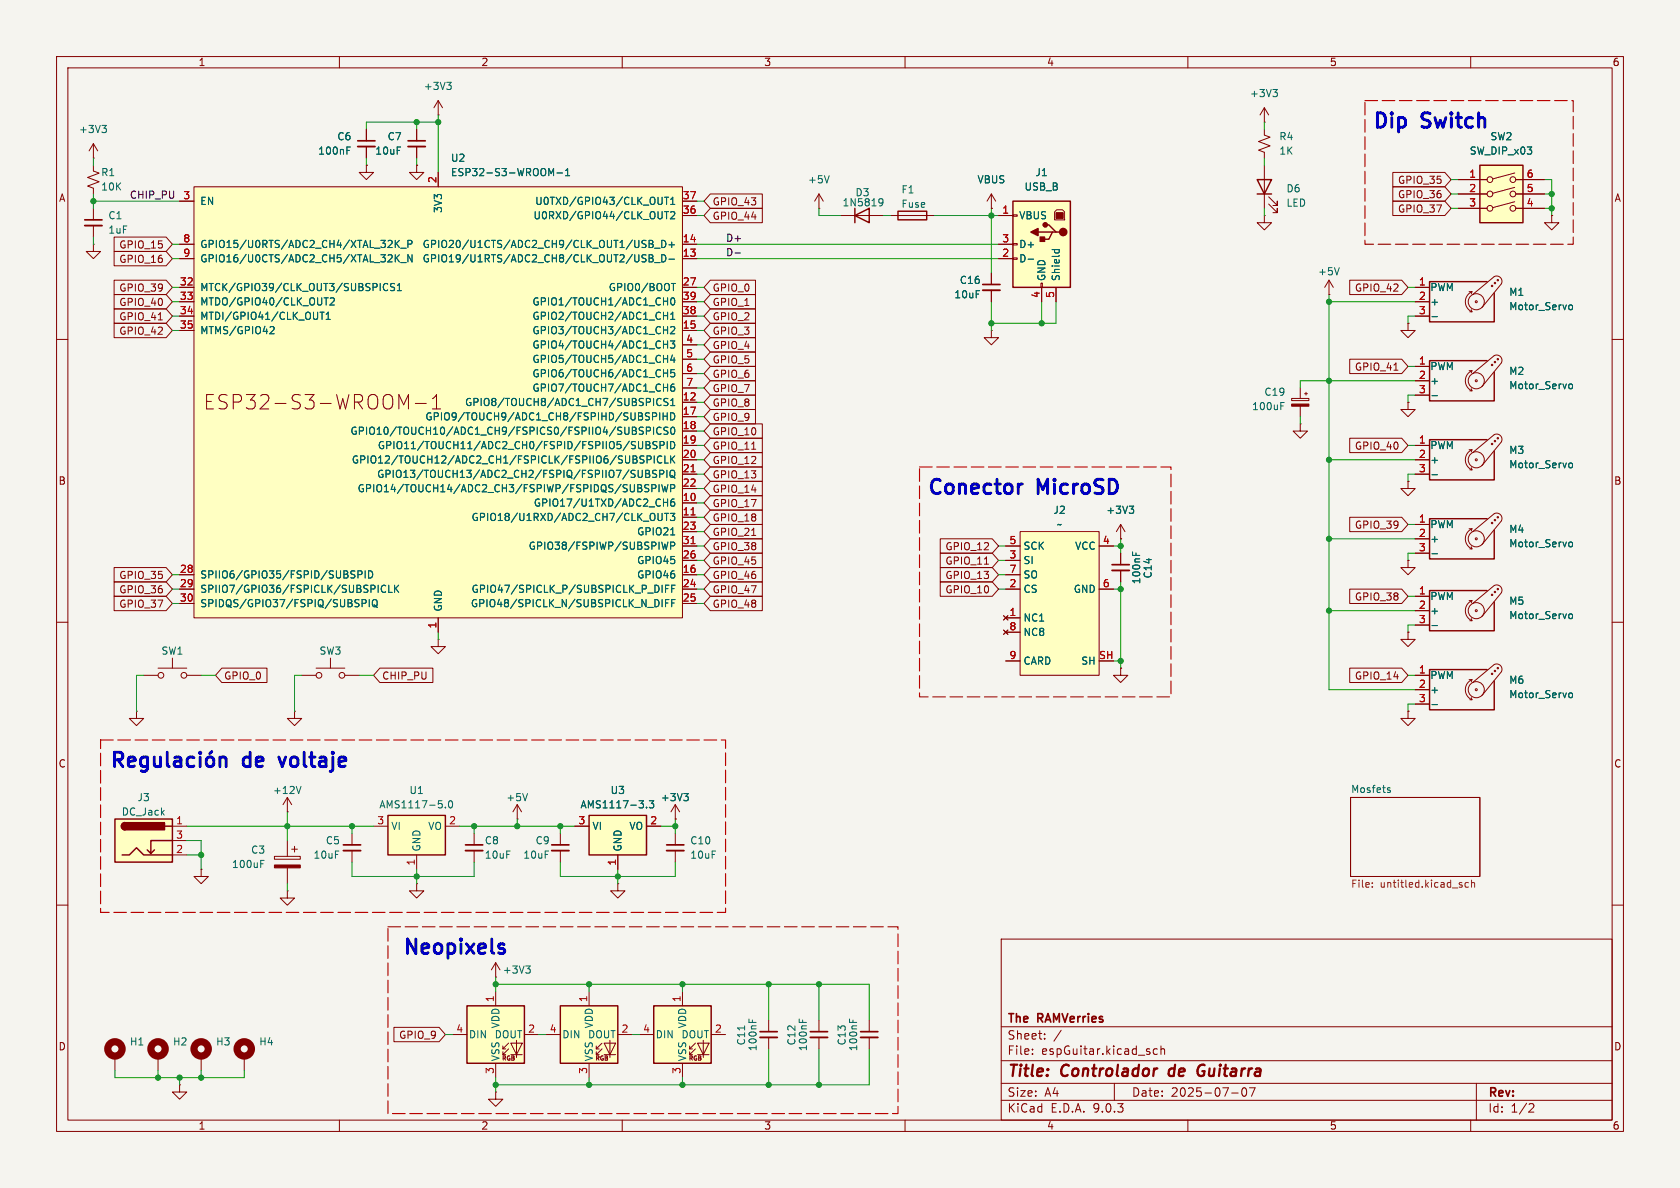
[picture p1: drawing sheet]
<svg xmlns="http://www.w3.org/2000/svg" width="297mm" height="210mm" viewBox="0 0 297 210" stroke-linecap="round" stroke-linejoin="round" font-family="sans-serif">
<defs><g id="words">
<g font-size="3.5" fill="#0000c2">
<text x="242.6" y="23.4">Dip</text>
<text x="251.6" y="23.4">Switch</text>
<text x="163.8" y="88.1">Conector</text>
<text x="183.6" y="88.1">MicroSD</text>
<text x="43" y="136.4">de</text>
<text x="50.4" y="136.4">voltaje</text>
<text x="71.1" y="169.4">Neopixels</text>
</g>
<text font-size="3.5" fill="#840000" x="35.9" y="72.6">ESP32-S3-WROOM-1</text>
<g font-size="2.8" fill="#840000">
<text x="178" y="190.9">Title:</text>
<text x="187.7" y="190.9">Controlador</text>
<text x="207.5" y="190.9">de</text>
<text x="213.4" y="190.9">Guitarra</text>
</g>
<g font-size="2.1" fill="#840000">
<text x="178" y="184">Sheet:</text>
<text x="178" y="181.2">The</text>
<text x="183.5" y="181.2">RAMVerries</text>
<text x="178" y="186.7">File:</text>
<text x="184.1" y="186.7">espGuitar.kicad_sch</text>
<text x="178" y="196.9">KiCad</text>
<text x="178" y="194.1">Size:</text>
<text x="184.7" y="194.1">A4</text>
<text x="185.7" y="196.9">E.D.A.</text>
<text x="193.3" y="196.9">9.0.3</text>
<text x="200" y="194.1">Date:</text>
<text x="207" y="194.1">2025-07-07</text>
<text x="263" y="194.3">Rev:</text>
<text x="263" y="196.9">Id:</text>
<text x="267.1" y="196.9">1/2</text>
</g>
<g font-size="1.8" fill="#840000">
<text x="35" y="11.9">1</text>
<text x="85" y="11.9">2</text>
<text x="135" y="11.9">3</text>
<text x="185" y="11.9">4</text>
<text x="235" y="11.9">5</text>
<text x="285" y="11.9">6</text>
<text x="10.3" y="35.9">A</text>
<text x="247" y="32.7">GPIO_35</text>
<text x="247" y="35.2">GPIO_36</text>
<text x="285.3" y="35.9">A</text>
<text x="125.9" y="36.5">GPIO_43</text>
<text x="125.9" y="39.1">GPIO_44</text>
<text x="247" y="37.8">GPIO_37</text>
<text x="21" y="46.7">GPIO_16</text>
<text x="21" y="44.1">GPIO_15</text>
<text x="21" y="51.8">GPIO_39</text>
<text x="125.9" y="51.8">GPIO_0</text>
<text x="239.4" y="51.8">GPIO_42</text>
<text x="21" y="56.8">GPIO_41</text>
<text x="21" y="54.3">GPIO_40</text>
<text x="21" y="59.4">GPIO_42</text>
<text x="125.9" y="59.4">GPIO_3</text>
<text x="125.9" y="54.3">GPIO_1</text>
<text x="125.9" y="56.8">GPIO_2</text>
<text x="125.9" y="61.9">GPIO_4</text>
<text x="125.9" y="64.5">GPIO_5</text>
<text x="239.4" y="65.7">GPIO_41</text>
<text x="125.9" y="69.5">GPIO_7</text>
<text x="125.9" y="67">GPIO_6</text>
<text x="125.9" y="77.2">GPIO_10</text>
<text x="125.9" y="74.6">GPIO_9</text>
<text x="125.9" y="72.1">GPIO_8</text>
<text x="125.9" y="82.2">GPIO_12</text>
<text x="125.9" y="79.7">GPIO_11</text>
<text x="239.4" y="79.7">GPIO_40</text>
<text x="10.3" y="85.9">B</text>
<text x="125.9" y="89.9">GPIO_17</text>
<text x="125.9" y="84.8">GPIO_13</text>
<text x="125.9" y="87.3">GPIO_14</text>
<text x="285.3" y="85.9">B</text>
<text x="125.9" y="92.4">GPIO_18</text>
<text x="125.9" y="94.9">GPIO_21</text>
<text x="239.4" y="93.7">GPIO_39</text>
<text x="125.9" y="100">GPIO_45</text>
<text x="125.9" y="97.5">GPIO_38</text>
<text x="167" y="100">GPIO_11</text>
<text x="167" y="97.5">GPIO_12</text>
<text x="21" y="107.6">GPIO_37</text>
<text x="21" y="102.6">GPIO_35</text>
<text x="21" y="105.1">GPIO_36</text>
<text x="125.9" y="105.1">GPIO_47</text>
<text x="125.9" y="102.6">GPIO_46</text>
<text x="125.9" y="107.6">GPIO_48</text>
<text x="167" y="105.1">GPIO_10</text>
<text x="167" y="102.6">GPIO_13</text>
<text x="239.4" y="106.4">GPIO_38</text>
<text x="39.5" y="120.3">GPIO_0</text>
<text x="67.5" y="120.3">CHIP_PU</text>
<text x="239.4" y="120.3">GPIO_14</text>
<text x="10.3" y="135.9">C</text>
<text x="285.3" y="135.9">C</text>
<text x="10.3" y="185.9">D</text>
<text x="70.5" y="183.8">GPIO_9</text>
<text x="285.3" y="185.9">D</text>
<text x="35" y="199.9">1</text>
<text x="85" y="199.9">2</text>
<text x="135" y="199.9">3</text>
<text x="185" y="199.9">4</text>
<text x="235" y="199.9">5</text>
<text x="285" y="199.9">6</text>
</g>
<g font-size="1.8" fill="#006464">
<text x="74.8" y="16.1">+3V3</text>
<text x="220.9" y="17.4">+3V3</text>
<text x="13.9" y="23.7">+3V3</text>
<text x="56.2" y="27.5">100nF</text>
<text x="59.5" y="25">C6</text>
<text x="66.3" y="27.5">10uF</text>
<text x="68.4" y="25">C7</text>
<text x="79.6" y="28.8">U2</text>
<text x="226.1" y="25">R4</text>
<text x="226.1" y="27.5">1K</text>
<text x="259.7" y="27.5">SW_DIP_x03</text>
<text x="263.4" y="25">SW2</text>
<text x="17.8" y="31.3">R1</text>
<text x="17.8" y="33.9">10K</text>
<text x="79.6" y="31.3">ESP32-S3-WROOM-1</text>
<text x="142.7" y="32.6">+5V</text>
<text x="151.1" y="34.9">D3</text>
<text x="159.3" y="34.4">F1</text>
<text x="172.7" y="32.6">VBUS</text>
<text x="181" y="33.9">USB_B</text>
<text x="183" y="31.3">J1</text>
<text x="227.3" y="34.2">D6</text>
<text x="19.1" y="39">C1</text>
<text x="19.1" y="41.5">1uF</text>
<text x="35.3" y="36.4">EN</text>
<text x="78.3" y="37.7" transform="rotate(-90 78.3 37.7)">3V3</text>
<text x="94.2" y="39">U0RXD/GPIO44/CLK_OUT2</text>
<text x="94.5" y="36.4">U0TXD/GPIO43/CLK_OUT1</text>
<text x="148.9" y="36.7">1N5819</text>
<text x="159.3" y="36.9">Fuse</text>
<text x="180.1" y="39">VBUS</text>
<text x="227.3" y="36.7">LED</text>
<text x="35.3" y="44">GPIO15/U0RTS/ADC2_CH4/XTAL_32K_P</text>
<text x="35.3" y="46.6">GPIO16/U0CTS/ADC2_CH5/XTAL_32K_N</text>
<text x="74.6" y="44">GPIO20/U1CTS/ADC2_CH9/CLK_OUT1/USB_D+</text>
<text x="74.6" y="46.6">GPIO19/U1RTS/ADC2_CH8/CLK_OUT2/USB_D-</text>
<text x="180.1" y="44">D+</text>
<text x="180.1" y="46.6">D-</text>
<text x="35.3" y="51.7">MTCK/GPIO39/CLK_OUT3/SUBSPICS1</text>
<text x="107.5" y="51.7">GPIO0/BOOT</text>
<text x="168.6" y="52.9">10uF</text>
<text x="169.6" y="50.4">C16</text>
<text x="185" y="49.8" transform="rotate(-90 185 49.8)">GND</text>
<text x="187.6" y="49.8" transform="rotate(-90 187.6 49.8)">Shield</text>
<text x="232.9" y="48.9">+5V</text>
<text x="252.8" y="51.7">PWM</text>
<text x="266.7" y="52.5">M1</text>
<text x="35.3" y="54.2">MTDO/GPIO40/CLK_OUT2</text>
<text x="35.3" y="56.7">MTDI/GPIO41/CLK_OUT1</text>
<text x="35.3" y="59.3">MTMS/GPIO42</text>
<text x="94" y="54.2">GPIO1/TOUCH1/ADC1_CH0</text>
<text x="94" y="56.7">GPIO2/TOUCH2/ADC1_CH1</text>
<text x="94" y="59.3">GPIO3/TOUCH3/ADC1_CH2</text>
<text x="252.8" y="54.2">+</text>
<text x="266.7" y="55">Motor_Servo</text>
<text x="94" y="61.8">GPIO4/TOUCH4/ADC1_CH3</text>
<text x="94" y="64.4">GPIO5/TOUCH5/ADC1_CH4</text>
<text x="252.8" y="65.6">PWM</text>
<text x="82.1" y="72">GPIO8/TOUCH8/ADC1_CH7/SUBSPICS1</text>
<text x="94" y="66.9">GPIO6/TOUCH6/ADC1_CH5</text>
<text x="94" y="69.4">GPIO7/TOUCH7/ADC1_CH6</text>
<text x="223.4" y="70.2">C19</text>
<text x="252.8" y="68.2">+</text>
<text x="266.7" y="66.5">M2</text>
<text x="266.7" y="69">Motor_Servo</text>
<text x="61.9" y="77.1">GPIO10/TOUCH10/ADC1_CH9/FSPICS0/FSPIIO4/SUBSPICS0</text>
<text x="75.1" y="74.5">GPIO9/TOUCH9/ADC1_CH8/FSPIHD/SUBSPIHD</text>
<text x="221.3" y="72.7">100uF</text>
<text x="62.1" y="82.1">GPIO12/TOUCH12/ADC2_CH1/FSPICLK/FSPIIO6/SUBSPICLK</text>
<text x="66.7" y="79.6">GPIO11/TOUCH11/ADC2_CH0/FSPID/FSPIIO5/SUBSPID</text>
<text x="252.8" y="79.6">PWM</text>
<text x="252.8" y="82.1">+</text>
<text x="266.7" y="80.4">M3</text>
<text x="266.7" y="83">Motor_Servo</text>
<text x="63.1" y="87.2">GPIO14/TOUCH14/ADC2_CH3/FSPIWP/FSPIDQS/SUBSPIWP</text>
<text x="66.6" y="84.7">GPIO13/TOUCH13/ADC2_CH2/FSPIQ/FSPIIO7/SUBSPIQ</text>
<text x="94.3" y="89.8">GPIO17/U1TXD/ADC2_CH6</text>
<text x="83.3" y="92.3">GPIO18/U1RXD/ADC2_CH7/CLK_OUT3</text>
<text x="112.5" y="94.8">GPIO21</text>
<text x="186.1" y="91">J2</text>
<text x="186.8" y="93.6">~</text>
<text x="195.5" y="91">+3V3</text>
<text x="252.8" y="93.6">PWM</text>
<text x="266.7" y="94.4">M4</text>
<text x="93.4" y="97.4">GPIO38/FSPIWP/SUBSPIWP</text>
<text x="112.5" y="99.9">GPIO45</text>
<text x="180.8" y="97.4">SCK</text>
<text x="180.8" y="99.9">SI</text>
<text x="190" y="97.4">VCC</text>
<text x="252.8" y="96.1">+</text>
<text x="266.7" y="97">Motor_Servo</text>
<text x="35.3" y="102.5">SPIIO6/GPIO35/FSPID/SUBSPID</text>
<text x="35.3" y="105">SPIIO7/GPIO36/FSPICLK/SUBSPICLK</text>
<text x="35.3" y="107.5">SPIDQS/GPIO37/FSPIQ/SUBSPIQ</text>
<text x="83.1" y="107.5">GPIO48/SPICLK_N/SUBSPICLK_N_DIFF</text>
<text x="83.3" y="105">GPIO47/SPICLK_P/SUBSPICLK_P_DIFF</text>
<text x="112.5" y="102.5">GPIO46</text>
<text x="180.8" y="102.5">SO</text>
<text x="180.8" y="105">CS</text>
<text x="189.7" y="105">GND</text>
<text x="201.8" y="103.4" transform="rotate(-90 201.8 103.4)">100nF</text>
<text x="203.8" y="102.4" transform="rotate(-90 203.8 102.4)">C14</text>
<text x="252.8" y="106.3">PWM</text>
<text x="266.7" y="107.1">M5</text>
<text x="78.3" y="108.2" transform="rotate(-90 78.3 108.2)">GND</text>
<text x="180.8" y="110.1">NC1</text>
<text x="180.8" y="112.6">NC8</text>
<text x="252.8" y="108.8">+</text>
<text x="266.7" y="109.7">Motor_Servo</text>
<text x="28.4" y="115.9">SW1</text>
<text x="56.4" y="115.9">SW3</text>
<text x="180.8" y="117.7">CARD</text>
<text x="191.1" y="117.7">SH</text>
<text x="252.8" y="120.2">PWM</text>
<text x="252.8" y="122.8">+</text>
<text x="266.7" y="121.1">M6</text>
<text x="266.7" y="123.6">Motor_Servo</text>
<text x="24.2" y="141.8">J3</text>
<text x="48.2" y="140.6">+12V</text>
<text x="67" y="143.1">AMS1117-5.0</text>
<text x="72.3" y="140.6">U1</text>
<text x="89.4" y="141.8">+5V</text>
<text x="102.5" y="143.1">AMS1117-3.3</text>
<text x="107.8" y="140.6">U3</text>
<text x="116.7" y="141.8">+3V3</text>
<text x="238.8" y="140.3">Mosfets</text>
<text x="21.4" y="144.4">DC_Jack</text>
<text x="57.5" y="149.5">C5</text>
<text x="69.1" y="146.9">VI</text>
<text x="75.6" y="146.9">VO</text>
<text x="85.6" y="149.5">C8</text>
<text x="94.6" y="149.5">C9</text>
<text x="104.6" y="146.9">VI</text>
<text x="111.2" y="146.9">VO</text>
<text x="121.9" y="149.5">C10</text>
<text x="40.9" y="153.6">100uF</text>
<text x="44.3" y="151.1">C3</text>
<text x="55.3" y="152">10uF</text>
<text x="74.5" y="150.6" transform="rotate(-90 74.5 150.6)">GND</text>
<text x="85.6" y="152">10uF</text>
<text x="92.4" y="152">10uF</text>
<text x="110.1" y="150.6" transform="rotate(-90 110.1 150.6)">GND</text>
<text x="121.9" y="152">10uF</text>
<text x="88.8" y="172.3">+3V3</text>
<text x="22.9" y="185">H1</text>
<text x="30.5" y="185">H2</text>
<text x="38.1" y="185">H3</text>
<text x="45.7" y="185">H4</text>
<text x="82.8" y="183.7">DIN</text>
<text x="87.4" y="183.7">DOUT</text>
<text x="88.5" y="181.9" transform="rotate(-90 88.5 181.9)">VDD</text>
<text x="99.3" y="183.7">DIN</text>
<text x="103.9" y="183.7">DOUT</text>
<text x="105" y="181.9" transform="rotate(-90 105 181.9)">VDD</text>
<text x="115.8" y="183.7">DIN</text>
<text x="120.4" y="183.7">DOUT</text>
<text x="121.5" y="181.9" transform="rotate(-90 121.5 181.9)">VDD</text>
<text x="131.9" y="184.9" transform="rotate(-90 131.9 184.9)">C11</text>
<text x="134" y="185.9" transform="rotate(-90 134 185.9)">100nF</text>
<text x="140.8" y="184.9" transform="rotate(-90 140.8 184.9)">C12</text>
<text x="142.8" y="185.9" transform="rotate(-90 142.8 185.9)">100nF</text>
<text x="149.7" y="184.9" transform="rotate(-90 149.7 184.9)">C13</text>
<text x="151.7" y="185.9" transform="rotate(-90 151.7 185.9)">100nF</text>
<text x="88.5" y="187.7" transform="rotate(-90 88.5 187.7)">VSS</text>
<text x="105" y="187.7" transform="rotate(-90 105 187.7)">VSS</text>
<text x="121.5" y="187.7" transform="rotate(-90 121.5 187.7)">VSS</text>
</g>
<g font-size="1.8" fill="#0f0f0f">
<text x="22.9" y="35.2">CHIP_PU</text>
<text x="128.3" y="45.4">D-</text>
<text x="128.3" y="42.8">D+</text>
</g>
<g font-size="1.8" fill="#a90000">
<text x="32.3" y="35.3">3</text>
<text x="77.2" y="32.5" transform="rotate(-90 77.2 32.5)">2</text>
<text x="120.6" y="35.3">37</text>
<text x="259.6" y="31.5">1</text>
<text x="259.6" y="34">2</text>
<text x="269.8" y="31.5">6</text>
<text x="269.8" y="34">5</text>
<text x="120.6" y="37.8">36</text>
<text x="177.1" y="37.8">1</text>
<text x="259.6" y="36.6">3</text>
<text x="269.8" y="36.6">4</text>
<text x="32.3" y="42.9">8</text>
<text x="32.3" y="45.5">9</text>
<text x="120.6" y="42.9">14</text>
<text x="120.6" y="45.5">13</text>
<text x="177.1" y="42.9">3</text>
<text x="177.1" y="45.5">2</text>
<text x="31.7" y="50.5">32</text>
<text x="31.7" y="53.1">33</text>
<text x="120.6" y="50.5">27</text>
<text x="120.6" y="53.1">39</text>
<text x="183.9" y="52.8" transform="rotate(-90 183.9 52.8)">4</text>
<text x="186.4" y="52.8" transform="rotate(-90 186.4 52.8)">5</text>
<text x="250.8" y="50.5">1</text>
<text x="250.8" y="53.1">2</text>
<text x="31.7" y="55.6">34</text>
<text x="31.7" y="58.2">35</text>
<text x="120.6" y="55.6">38</text>
<text x="120.6" y="58.2">15</text>
<text x="250.8" y="55.6">3</text>
<text x="121.2" y="60.7">4</text>
<text x="121.2" y="63.2">5</text>
<text x="121.2" y="65.8">6</text>
<text x="250.8" y="64.5">1</text>
<text x="120.6" y="70.9">12</text>
<text x="121.2" y="68.3">7</text>
<text x="250.8" y="67.1">2</text>
<text x="250.8" y="69.6">3</text>
<text x="120.6" y="73.4">17</text>
<text x="120.6" y="75.9">18</text>
<text x="120.6" y="78.5">19</text>
<text x="120.6" y="81">20</text>
<text x="120.6" y="83.6">21</text>
<text x="250.8" y="78.5">1</text>
<text x="250.8" y="81">2</text>
<text x="250.8" y="83.6">3</text>
<text x="120.6" y="86.1">22</text>
<text x="120.6" y="88.6">10</text>
<text x="120.6" y="91.2">11</text>
<text x="120.6" y="93.7">23</text>
<text x="250.8" y="92.5">1</text>
<text x="250.8" y="95">2</text>
<text x="31.7" y="101.3">28</text>
<text x="120.6" y="96.3">31</text>
<text x="120.6" y="98.8">26</text>
<text x="120.6" y="101.3">16</text>
<text x="178.4" y="96.3">5</text>
<text x="178.4" y="98.8">3</text>
<text x="178.4" y="101.3">7</text>
<text x="194.9" y="96.3">4</text>
<text x="250.8" y="97.5">3</text>
<text x="31.7" y="103.9">29</text>
<text x="31.7" y="106.4">30</text>
<text x="120.6" y="103.9">24</text>
<text x="120.6" y="106.4">25</text>
<text x="178.4" y="103.9">2</text>
<text x="194.9" y="103.9">6</text>
<text x="250.8" y="105.2">1</text>
<text x="250.8" y="107.7">2</text>
<text x="77.2" y="111.2" transform="rotate(-90 77.2 111.2)">1</text>
<text x="178.4" y="109">1</text>
<text x="178.4" y="111.5">8</text>
<text x="250.8" y="110.2">3</text>
<text x="178.4" y="116.6">9</text>
<text x="194.2" y="116.6">SH</text>
<text x="250.8" y="119.1">1</text>
<text x="250.8" y="121.7">2</text>
<text x="250.8" y="124.2">3</text>
<text x="31" y="145.8">1</text>
<text x="31" y="148.3">3</text>
<text x="66.6" y="145.8">3</text>
<text x="79.3" y="145.8">2</text>
<text x="102.2" y="145.8">3</text>
<text x="114.9" y="145.8">2</text>
<text x="31" y="150.9">2</text>
<text x="73.4" y="153.1" transform="rotate(-90 73.4 153.1)">1</text>
<text x="109" y="153.1" transform="rotate(-90 109 153.1)">1</text>
<text x="87.4" y="177.2" transform="rotate(-90 87.4 177.2)">1</text>
<text x="103.9" y="177.2" transform="rotate(-90 103.9 177.2)">1</text>
<text x="120.4" y="177.2" transform="rotate(-90 120.4 177.2)">1</text>
<text x="80.6" y="182.6">4</text>
<text x="93.3" y="182.6">2</text>
<text x="97.1" y="182.6">4</text>
<text x="109.8" y="182.6">2</text>
<text x="113.6" y="182.6">4</text>
<text x="126.3" y="182.6">2</text>
<text x="87.4" y="189.9" transform="rotate(-90 87.4 189.9)">3</text>
<text x="103.9" y="189.9" transform="rotate(-90 103.9 189.9)">3</text>
<text x="120.4" y="189.9" transform="rotate(-90 120.4 189.9)">3</text>
</g>
<g font-size="1.8" fill="#725600">
<text x="238.8" y="157.3">File:</text>
<text x="244" y="157.3">untitled.kicad_sch</text>
</g>
<g font-size="1.1" fill="#840000">
<text x="88.6" y="187.7">RGB</text>
<text x="105.1" y="187.7">RGB</text>
<text x="121.6" y="187.7">RGB</text>
</g>
</g></defs>
<path d="M0 0h297v210h-297z" fill="#f5f4ef" stroke="#f5f4ef" stroke-width=".18"/>
<g fill="none" stroke="#840000" stroke-width=".18">
<path d="M10 10h277v190h-277zM12 12h273v186h-273zM60 10v2M77.5 17.8l-.8 1.3M77.5 17.8l.7 1.3M77.5 17.8v2.5M110 10v2M160 10v2M210 10v2M260 10v2M73.7 29.2v1.3h1.2l-1.2 1.3-1.3-1.3h1.3M73.7 29.2h.1"/>
<path d="M77.5 20.3h.1M144.8 36.8h.1M144.8 34.3l-.8 1.3M144.8 34.3l.7 1.3M144.8 34.3v2.5M148.6 38.1h7.6M10 60h2M285 60h2M10 110h2M285 110h2M238.8 141h22.8v13.9h-22.8zM10 160h2"/>
<path d="M177 166h108v32h-108zM285 160h2M60 198v2M110 198v2M160 198v2M177 194.5h108M177 191.5h108M177 187.5h108M177 181.5h108M182.5 186.3v.1M182.5 185.5v.1M184.7 183.6v.1"/>
<path d="M184.7 182.8v.1M187.6 182.1l-1.3 2M197 191.5v3M204.6 185.5l-.4-.1-.3 .3v.4l.1 .2h.6M205.2 185.5l.3-.1 .3 .1 .1 .9M205.2 184.9v1.5M210 198v2M217.7 193.2h1.2M219.7 192.4l.2-.1a.81 .81 0 0 1 .6 .6 .81 .81 0 0 1-.3 .8l-.2 .1a.81 .81 0 0 1-.3-1.4zM220.9 192.3h1l-.7 1.5M260 198v2M261 191.5v6.5"/>
<path d="M270.5 195.1l.5 .1 .2 .3-1 1.1h1"/>
</g>
<path d="M206.8 189.1l-.2 .7 .3 .4M211.8 189.9a.68 .68 0 0 0 .9 .2M212.6 189.4h.3M212.8 188.2a.91 .91 0 0 0-1.1 .9" fill="none" stroke="#840000" stroke-width=".4"/>
<path d="M79 14.5h.8l-.5 .5M79.5 15l.3 .3v.3l-.3 .2M146.6 31.1l-.4 1.2M155.5 35.2l.3-.1 .2 .1a.84 .84 0 0 1-.3 1.2h-.2M156.1 35.7l-.3 .2-.3-.1M245.5 139.7h.3v.2l-.2 .2h-.2M245.5 139.2l.3 .1" fill="none" stroke="#006464" stroke-width=".18"/>
<path d="M242.6 156.7v.1M242.6 156.1v.1M259.6 156.1l-.4-.1-.2 .2 .1 .6h.5M260.1 156.1l.2-.1 .3 .1 .1 .7M260.1 155.6v1.2" fill="none" stroke="#725600" stroke-width=".18"/>
<path d="M151.1 38.1l2.6-1.3v2.6zM151.1 36.8v2.6" fill="none" stroke="#840000" stroke-width=".25"/>
<path d="M261.6 29.2h7.6v10.2h-7.6z" fill="#ffffc2"/>
<g fill="none" stroke="#840000" stroke-width=".18">
<path d="M157.5 38.1h7.6M257.8 31.8h5.1M257.8 34.3h5.1M257.8 36.8h5.1M267.8 30.6l-3.9 1M267.8 33.1l-3.9 1.1M267.8 35.7l-3.9 1M268 31.8h5M268 34.3h5M268 36.8h5M274.3 38.1v1.3h1.3l-1.3 1.2-1.3-1.2h1.3M274.3 38.1h.1"/>
<path d="M229.9 74.9v1.3h-1.3l1.3 1.3 1.2-1.3h-1.2M229.9 74.9h.1"/>
<circle cx="263.4" cy="34.3" r=".51"/>
<circle cx="263.4" cy="31.8" r=".51"/>
<circle cx="263.4" cy="36.8" r=".51"/>
<circle cx="267.5" cy="31.8" r=".51"/>
<circle cx="267.5" cy="34.3" r=".51"/>
<circle cx="267.5" cy="36.8" r=".51"/>
</g>
<path d="M158.7 37.3h5.1v1.6h-5.1zM261.6 29.2h7.6v10.2h-7.6z" fill="none" stroke="#840000" stroke-width=".25"/>
<path d="M34.3 33h86.3v76.2h-86.3z" fill="#ffffc2"/>
<g fill="none" stroke="#840000" stroke-width=".18">
<path d="M31.7 35.6h2.6M34.3 33h86.3v76.2h-86.3zM64.8 29.2v1.3h1.2l-1.2 1.3-1.3-1.3h1.3M64.8 29.2h.1M64.8 22.9v2M64.8 25.9v2M77.5 30.5v2.5M120.6 35.6h2.6M120.6 38.1h2.6M31.7 43.2h2.6M31.7 45.7h2.6M31.7 50.8h2.6"/>
<path d="M31.7 53.3h2.6M31.7 55.9h2.6M31.7 58.4h2.6M120.6 43.2h2.6M120.6 45.7h2.6M120.6 50.8h2.6M120.6 53.3h2.6M120.6 55.9h2.6M120.6 58.4h2.6M234.9 52.1h.1M234.9 49.5l-.7 1.3M234.9 49.5l.8 1.3"/>
<path d="M234.9 49.5v2.6M248.9 57.2v1.2h1.3l-1.3 1.3-1.3-1.3h1.3M248.9 57.2h.1M71.4 71.6l.8-1.9v2.6M73.4 71.3h2M76.4 72.3h1.5M76.4 70.5l.8-.8v2.6M120.6 61h2.6M120.6 63.5h2.6M120.6 66h2.6M120.6 68.6h2.6M120.6 71.1h2.6"/>
<path d="M120.6 73.7h2.6M120.6 76.2h2.6M120.6 78.7h2.6M228.3 70.4h3.1v.4h-3.1zM229.9 68.6v1.8M229.9 71.8v1.9M230.6 69.6h.5M230.9 69.3v.6M248.9 71.1v1.3h1.3l-1.3 1.3-1.3-1.3h1.3M248.9 71.1h.1M250.2 78.7h2.5M259.7 79.5h.5"/>
<path d="M260.2 79.5a1.94 1.94 0 0 0-1.1 1.8 1.94 1.94 0 0 0 1.1 1.8M260.2 79.5l-.1 .4M120.6 81.3h2.6M120.6 83.8h2.6M120.6 86.4h2.6M120.6 88.9h2.6M120.6 91.4h2.6M120.6 94h2.6M120.6 96.5h2.6M120.6 99.1h2.6M250.2 81.3h2.5M250.2 83.8h2.5"/>
<path d="M250.2 92.7h2.5M250.2 95.3h2.5M250.2 97.8h2.5M259.7 93.5h.5M259.8 97h.4M259.8 83.1h.4M260.1 96.6l.1 .4M260.1 82.7l.1 .4M260.2 93.5a1.94 1.94 0 0 0-1.1 1.8 1.94 1.94 0 0 0 1.1 1.7M260.2 93.5l-.1 .4M260.3 94l3.9-3.2a.94 .94 0 0 1 1.1 .2 .94 .94 0 0 1 .1 1.1l-3.4 4.2M260.3 80l3.9-3.2a.94 .94 0 0 1 1.1 .2 .94 .94 0 0 1 .1 1.1l-3.4 4.2"/>
<path d="M31.7 101.6h2.6M31.7 104.1h2.6M31.7 106.7h2.6M77.5 113v1.3h1.2l-1.2 1.3-1.3-1.3h1.3M77.5 113h.1M77.5 109.2v2.6M120.6 101.6h2.6M120.6 104.1h2.6M120.6 106.7h2.6M50.8 143.5h.1M50.8 141l-.8 1.2M50.8 141l.8 1.2"/>
<path d="M50.8 141v2.5M109.2 156.2v1.3h1.3l-1.3 1.3-1.3-1.3h1.3M109.2 156.2h.1M119.4 144.8h.1M119.4 142.2l-.8 1.3M119.4 142.2l.7 1.3M119.4 142.2v2.6"/>
<circle cx="263.8" cy="78.5" r=".13"/>
<circle cx="264.3" cy="78" r=".13"/>
<circle cx="264.8" cy="77.5" r=".13"/>
<circle cx="261" cy="95.2" r="1.42"/>
<circle cx="261" cy="81.3" r="1.42"/>
<circle cx="261" cy="81.3" r=".18"/>
<circle cx="261" cy="95.3" r=".18"/>
<circle cx="263.8" cy="92.5" r=".13"/>
<circle cx="264.3" cy="91.9" r=".13"/>
<circle cx="264.8" cy="91.4" r=".13"/>
</g>
<g fill="none" stroke="#006464" stroke-width=".18">
<path d="M61.3 26.6h.5M61.3 26h.6M97.4 30.7l.5-.9v1.3M98.5 30.6h.9M100 31.1h.7M100 30.2l.3-.4v1.3M117.5 34.9h.7M117.5 37.4h.7M117.8 34.9v1.2M117.8 37.4v1.3M118.6 36.1h.7M118.6 35.2l.3-.3v1.2"/>
<path d="M118.6 37.5l.4-.1 .3 .4-.8 .9h.8M47.9 57.7l.4 .1 .2 .3-.8 .9h.8M56.6 55.2h.7M56.9 55.2v1.3M57.3 52.6h.7M57.7 52.6v1.3M57.7 56.5h.7M57.7 55.6l.3-.4v1.3M58.4 52.8l.5-.2 .2 .4-.8 .9h.8M68.5 50.2a.6 .6 0 0 0-.8 .5 .6 .6 0 0 0 .6 .7l.2-.1M69.8 50.2l-.5-.1-.2 .1v.4l.5 .2 .2 .3-.3 .3-.5-.1M69.9 42.5v1.3"/>
<path d="M69.9 45v1.3M70.1 43l.5 .8M70.1 45.6l.5 .7M70.2 51.4h.8M70.2 50.5l.4-.4v1.3M70.6 42.5l-.7 .7M70.6 45l-.7 .8M70.8 43.9h1M70.8 46.4h1M72.1 43.2l.6-.1 .1-.2v-.3l-.7-.1v1.3M72.8 45v1.3l-.7-1.3v1.3M114 45l.2 .1"/>
<path d="M114.2 45.8v.4M114.8 42.5h.4l.2 .2-.2 .4 .2 .1 .1 .3-.3 .3h-.4zM114.8 45h.4l.2 .3-.2 .3 .2 .2 .1 .3-.3 .2h-.4zM114.8 43.1h.4M114.8 45.6h.4M115.7 43.9h1M115.7 46.4h1M117 42.5a.64 .64 0 0 1 .7 .6 .64 .64 0 0 1-.7 .7zM117 45a.64 .64 0 0 1 .7 .7 .64 .64 0 0 1-.7 .6zM117.3 53.3h.7M117.3 55.2v1.3M117.3 55.8h.7"/>
<path d="M117.3 58.3h.7M118 52.6v1.3M118 55.2v1.3M118 57.7v1.3M118.3 43.3h.9M118.3 45.8h.9M118.6 56.5h.7M118.6 57.9l.4-.2 .3 .4-.8 .9h.8M118.6 55.6l.3-.4v1.3M118.7 50.1h.7M118.7 52.8l.2-.2a.68 .68 0 0 1 .4 .7 .68 .68 0 0 1-.4 .6l-.2-.1-.1-.4zM118.7 42.8v1"/>
<path d="M119 50.1v1.3M236.8 47.3l-.5 1.3M113.6 78v1.1l-.1 .2h-.4M113.7 75.6l-.5-.1-.1 .1v.4l.5 .2 .1 .3-.2 .3-.5-.1M114.2 78h.4l.3 .3-.3 .4 .3 .1v.3l-.2 .2h-.5zM114.2 78.7h.4M114.3 76.2l.6-.1 .1-.2-.1-.3-.6-.1v1.3M115.4 73.6h.6l.1-.2-.1-.3-.6-.1v1.2M115.5 75.5v1.3M116.1 78.1l-.4-.1-.2 .2v.3l.5 .3 .1 .3-.2 .2h-.5M116.6 73v1.2M116.7 78.7h.6l.1-.2v-.3l-.7-.2v1.3"/>
<path d="M116.9 70.6a.6 .6 0 0 0-.9 .4 .6 .6 0 0 0 .6 .7l.3-.1M116.9 75.6a.6 .6 0 0 0-.9 .5 .6 .6 0 0 0 .6 .7l.3-.1M117.2 73v1.2M117.2 73.6h.8M117.3 60.9h.7M117.3 63.4h.7M117.3 66h.7M117.3 68.5h.7M118 73v1.2M118 78v1.3M118 60.3v1.2M118 62.8v1.3"/>
<path d="M118 65.3v1.3M118 67.9v1.3M118.1 70.5l-.5-.1-.2 .2v.3l.6 .3 .1 .3-.3 .2-.4-.1M118.1 75.6l-.5-.1-.2 .1v.4l.6 .2 .1 .3-.3 .3-.4-.1M118.5 60.3h.8l-.4 .5 .3 .1v.5l-.2 .1-.5-.1M118.6 73a.64 .64 0 0 1 .7 .6 .64 .64 0 0 1-.7 .6zM118.6 78a.64 .64 0 0 1 .7 .7 .64 .64 0 0 1-.7 .6zM118.6 70.8l.3-.4v1.3M118.6 71.7h.7M118.7 75.6l.2-.1a.68 .68 0 0 1 .4 .6 .68 .68 0 0 1-.4 .7l-.2-.1-.1-.4zM118.9 62.7l-.3 1h.8M119.2 67.9l-.4 .1a.86 .86 0 0 0 0 1.2l.4-.2 .1-.4-.3-.2h-.3l-.1 .2"/>
<path d="M119.2 63.2v.9M119.2 65.3h-.6v.7l.1-.2 .5 .1 .1 .2-.1 .4-.2 .1-.4-.1M226.4 71.8h.5M226.4 71.2h.6M113.1 81l.7 .5-.2 .4-.5-.1M113.5 83.1v1.1l-.2 .2M113.8 80.7l-.4-.1-.3 .2M114.2 83.1h.4l.2 .3-.2 .3 .2 .2 .1 .3-.3 .2h-.4zM114.2 83.7h.4M114.4 81.3l.6-.1 .1-.2v-.3l-.7-.1v1.3M114.7 85.7h-.5l-.2 .1v.4l.6 .2 .1 .3-.2 .2h-.5M115.2 86.3h.6l.2-.2-.1-.3-.7-.1v1.2"/>
<path d="M115.7 80.6v1.3M116.1 83.2l-.5-.1-.2 .2v.3l.6 .3 .1 .3-.3 .2-.4-.1M116.3 90.7v1.1l.3 .2h.3l.2-.2v-1.1M116.5 85.7v1.2M116.6 83.8l.6-.1 .2-.1-.1-.3-.7-.2v1.3M117 80.7a.6 .6 0 0 0-.8 .4 .6 .6 0 0 0 .6 .8l.2-.2M117 85.7l.3 1.2 .2-.9 .3 .9 .3-1.2M117.3 88.2v1.3M117.3 88.8h.7M117.5 90.7h.7M117.5 80.6v1.3h.6M117.8 90.7v1.3"/>
<path d="M117.9 83.1v1.3M118 88.2v1.3M118.1 95.8l-.3 1.3-.3-.9-.2 .9M118.5 83.3l.2-.2a.43 .43 0 0 1 .6 .5v.4a.42 .42 0 0 1-.4 .4 .42 .42 0 0 1-.5-.4zM118.5 90.7h.8l-.4 .5 .3 .2v.5l-.2 .1-.5-.1M118.6 86.3h.6l.1-.2-.1-.3-.6-.1v1.2M118.6 96.5l.6-.1 .1-.1-.1-.3-.6-.2v1.3M118.6 80.6v1.3M118.6 94.6h.7M118.7 84.1l.7 .4M118.7 81.1l.6 .8M119.2 88.2l-.4 .1a.86 .86 0 0 0 0 1.2l.4-.1 .1-.5-.3-.2-.3 .1-.1 .1"/>
<path d="M119.3 80.6l-.7 .7M253.2 97.9h.9M253.2 83.9h.9M277.3 82.1l.3-.3 .3 .1 .1 .2-.1 .5-.3 .1-.3-.2M277.3 96.1l.3-.3 .3 .1 .1 .2-.1 .5-.3 .1-.3-.3M62.3 101.5l.3 .1 .1 .3-.2 .3h-.3M62.3 100.9l.4 .1M63.3 101.6l.6-.1 .1-.2v-.3l-.7-.1v1.3M64 106.7l.6-.1 .1-.2v-.3l-.7-.1v1.3M64.6 100.9v1.3M65.2 100.9a.64 .64 0 0 1 .7 .6 .64 .64 0 0 1-.7 .7zM65.3 106v1.3"/>
<path d="M65.9 106.2l.2-.2a.43 .43 0 0 1 .6 .4v.4a.42 .42 0 0 1-.5 .5 .42 .42 0 0 1-.4-.5zM66.1 107l.6 .4M66.9 103.4v1.3M68.2 103.6a.6 .6 0 0 0-.9 .4 .6 .6 0 0 0 .6 .7l.3-.1M68.7 103.4v1.3h.6M69.8 103.4v1.3M69.9 104l.6 .7M70.5 103.4l-.7 .8M117.1 103.4v1.3M117.1 106v1.3M117.7 104.1h.4M117.7 106.6h.4"/>
<path d="M118.3 103.4h-.6v1.3M118.3 106h-.6v1.3M118.7 104.1h.5M118.7 106.6h.5M119.4 103.4h-.7v1.3M119.4 106h-.7v1.3M53.2 139l-.4 1.3M120.9 140.3h.8l-.4 .5M121.4 140.8l.3 .2v.3l-.3 .2"/>
</g>
<path d="M122.2 83.4h.7M122.2 91h.7M122.2 96.1h.7" fill="none" stroke="#a90000" stroke-width=".18"/>
<path d="M228.3 71.4h3.1v.4h-3.1z" fill="#840000" stroke="#840000" stroke-width=".18"/>
<path d="M262.9 77.7h-10.2v7.1h11.5v-5M262.9 91.7h-10.2v7.1h11.5v-5.1" fill="none" stroke="#840000" stroke-width=".25"/>
<path d="M63.2 24.9h3.1" fill="none" stroke="#840000" stroke-width=".3"/>
<path d="M63.2 25.9h3.1" fill="none" stroke="#840000" stroke-width=".33"/>
<path d="M104.1 144.1h10.2v7h-10.2z" fill="#ffffc2"/>
<path d="M222.2 31.8h2.6l-1.3 2.5zM222.2 34.3h2.6M262.9 49.8h-10.2v7.1h11.5v-5.1M262.9 63.8h-10.2v7.1h11.5v-5.1M262.9 118.4h-10.2v7.1h11.5v-5.1M104.1 144.1h10.2v7h-10.2z" fill="none" stroke="#840000" stroke-width=".25"/>
<g fill="none" stroke="#840000" stroke-width=".18">
<path d="M223.5 19.1v2.5M223.5 19.1l-.7 1.2M223.5 19.1l.8 1.2M73.7 22.9v2M73.7 25.9v2M223.5 38.1v1.3h1.3l-1.3 1.2-1.3-1.2h1.3M223.5 38.1h.1M223.5 22.9v1l1 .4-2 .7 2 .8-2 .7 1 .4v1M223.5 21.6h.1M223.5 29.2v7.6M224.3 36.1l1.5 1.5v-.8v.8h-.8M224.3 34.8l1.5 1.5v-.7v.7h-.8"/>
<path d="M250.2 50.8h2.5M250.2 53.3h2.5M250.2 55.9h2.5M259.7 51.6h.5M259.8 55.1h.4M260.1 54.7l.1 .4M260.2 51.6a1.94 1.94 0 0 0-1.1 1.7 1.94 1.94 0 0 0 1.1 1.8M260.2 51.6l-.1 .3M260.3 52.1l3.9-3.2a.94 .94 0 0 1 1.1 .2 .94 .94 0 0 1 .1 1.1l-3.4 4.2M250.2 64.8h2.5M250.2 67.3h2.5M250.2 69.9h2.5"/>
<path d="M259.7 65.5h.5M259.8 69.1h.4M260.1 68.7l.1 .4M260.2 65.5a1.94 1.94 0 0 0-1.1 1.8 1.94 1.94 0 0 0 1.1 1.8M260.2 65.5l-.1 .4M260.3 66l3.9-3.1a.94 .94 0 0 1 1.1 .1 .94 .94 0 0 1 .1 1.1l-3.4 4.2M198.1 95.3h.1M198.1 92.7l-.7 1.3M198.1 92.7l.8 1.3M198.1 92.7v2.6M198.1 97.8v2M248.9 85.1v1.3h1.3l-1.3 1.2-1.3-1.2h1.3"/>
<path d="M248.9 85.1h.1M198.1 100.8v2.1M248.9 111.8v1.2h1.3l-1.3 1.3-1.3-1.3h1.3M248.9 111.8h.1M250.2 119.4h2.5M250.2 121.9h2.5M250.2 124.5h2.5M259.7 120.1h.5M259.8 123.7h.4M260.1 123.3l.1 .4M260.2 120.1a1.94 1.94 0 0 0-1.1 1.8 1.94 1.94 0 0 0 1.1 1.8M260.2 120.1l-.1 .4"/>
<path d="M260.3 120.7l3.9-3.2a.94 .94 0 0 1 1.1 .1 .94 .94 0 0 1 .1 1.1l-3.4 4.2M35.6 153.7v1.2h1.2l-1.2 1.3-1.3-1.3h1.3M35.6 153.7h.1M48.5 151.4h4.6v.5h-4.6zM50.8 148.6v2.8M50.8 153.4v2.8M51.6 150.1h1M52.1 149.6v1M91.4 144.8h.1M91.4 142.2l-.7 1.3M91.4 142.2l.8 1.3M91.4 142.2v2.6"/>
<path d="M101.6 146.1h2.5M109.2 151.1v2.6M114.3 146.1h2.5M20.3 186.7v2.5M27.9 186.7v2.5M31.7 191.8v1.2h1.3l-1.3 1.3-1.2-1.3h1.2M31.7 191.8h.1M35.6 186.7v2.5M43.2 186.7v2.5M87.6 193v1.3h1.3l-1.3 1.3-1.2-1.3h1.2M87.6 193h.1"/>
<circle cx="261" cy="53.3" r="1.42"/>
<circle cx="261" cy="53.3" r=".18"/>
<circle cx="263.8" cy="50.5" r=".13"/>
<circle cx="264.3" cy="50" r=".13"/>
<circle cx="264.8" cy="49.5" r=".13"/>
<circle cx="261" cy="67.3" r="1.42"/>
<circle cx="261" cy="67.3" r=".18"/>
<circle cx="263.8" cy="64.5" r=".13"/>
<circle cx="264.3" cy="64" r=".13"/>
<circle cx="264.8" cy="63.5" r=".13"/>
<circle cx="263.8" cy="119.1" r=".13"/>
<circle cx="264.3" cy="118.6" r=".13"/>
<circle cx="264.8" cy="118.1" r=".13"/>
<circle cx="261" cy="121.9" r="1.42"/>
<circle cx="261" cy="121.9" r=".18"/>
</g>
<g fill="none" stroke="#006464" stroke-width=".18">
<path d="M225 15.8h.8l-.4 .5M225.6 16.3l.2 .2v.3l-.2 .3M253.2 56h.9M277.3 54.2l.3-.3 .3 .1 .1 .2-.1 .5-.3 .1-.3-.3M253.2 69.9h.9M277.3 68.1l.3-.2h.3l.1 .2-.1 .6h-.3l-.3-.2M199.6 89.5h.8l-.4 .5M200.2 90l.2 .2v.3l-.2 .2M200.2 97.6v.6M200.8 97.8v.4M253.2 124.6h.9M277.3 122.7l.3-.2h.3l.1 .2-.1 .6h-.3l-.3-.2"/>
<path d="M46.1 152.7h.4M46.1 152.1h.6M93.3 140.3l-.5 1.2M114.3 142.7v.1M114.8 141.5h.8l-.5 .5 .4 .2v.5l-.2 .1-.5-.1"/>
</g>
<g fill="none" stroke="#840000" stroke-width="1.3">
<circle cx="20.3" cy="185.4" r="1.27"/>
<circle cx="27.9" cy="185.4" r="1.27"/>
<circle cx="35.6" cy="185.4" r="1.27"/>
<circle cx="43.2" cy="185.4" r="1.27"/>
</g>
<path d="M48.5 152.9h4.6v.5h-4.6z" fill="#840000" stroke="#840000" stroke-width=".18"/>
<path d="M72.1 24.9h3.1M196.6 99.8h3" fill="none" stroke="#840000" stroke-width=".3"/>
<path d="M72.1 25.9h3.1M196.6 100.8h3" fill="none" stroke="#840000" stroke-width=".33"/>
<path d="M180.3 94h14v25.4h-14z" fill="#ffffc2"/>
<g fill="none" stroke="#840000" stroke-width=".18">
<path d="M177.8 96.5h2.5M177.8 99.1h2.5M180.3 94h14v25.4h-14zM194.3 96.5h2.5M177.4 108.8l.8 .8M177.4 111.4l.8 .7M177.8 101.6h2.5M177.8 104.1h2.5M177.8 109.2h2.5M177.8 111.8h2.5M177.8 116.8h2.5M178.2 108.8l-.8 .8"/>
<path d="M178.2 111.4l-.8 .7M194.3 104.1h2.5M250.2 105.4h2.5M250.2 108h2.5M250.2 110.5h2.5M259.7 106.2h.5M259.8 109.7h.4M260.1 109.3l.1 .4M260.2 106.2a1.94 1.94 0 0 0-1.1 1.8 1.94 1.94 0 0 0 1.1 1.7M260.2 106.2l-.1 .4M260.3 106.7l3.9-3.2a.94 .94 0 0 1 1.1 .2 .94 .94 0 0 1 .1 1.1l-3.4 4.2M50.8 157.5v1.3h1.3l-1.3 1.2-1.3-1.2h1.3"/>
<path d="M50.8 157.5h.1M73.7 156.2v1.3h1.2l-1.2 1.3-1.3-1.3h1.3M73.7 156.2h.1"/>
<circle cx="261" cy="107.9" r="1.42"/>
<circle cx="261" cy="108" r=".18"/>
<circle cx="263.8" cy="105.2" r=".13"/>
<circle cx="264.3" cy="104.6" r=".13"/>
<circle cx="264.8" cy="104.1" r=".13"/>
</g>
<path d="M262.9 104.4h-10.2v7.1h11.5v-5.1" fill="none" stroke="#840000" stroke-width=".25"/>
<path d="M253.2 110.6h.9M277.3 108.8l.3-.3 .3 .1 .1 .2-.1 .5-.3 .1-.3-.3" fill="none" stroke="#006464" stroke-width=".18"/>
<path d="M82.5 177.8h10.2v10.2h-10.2z" fill="#ffffc2"/>
<g fill="none" stroke="#840000" stroke-width=".18">
<path d="M248.9 99.1v1.2h1.3l-1.3 1.3-1.3-1.3h1.3M248.9 99.1h.1M198.1 118.1v1.3h1.3l-1.3 1.3-1.3-1.3h1.3M198.1 118.1h.1M99.1 147.3v2.1M99.1 150.4v2M87.6 175.3v2.5M80 182.9h2.5M87.6 188v2.5M88.9 185.4h.5M88.9 186.4h.5M89.9 184.4l-1 1v-.5"/>
<path d="M89.9 185.4l-1 1v-.5M90.3 184.4h2l-1 2zM90.3 186.4h2M91.3 183.9v3M92.7 182.9h2.5"/>
</g>
<path d="M82.5 177.8h10.2v10.2h-10.2z" fill="none" stroke="#840000" stroke-width=".25"/>
<path d="M97.5 149.4h3.1" fill="none" stroke="#840000" stroke-width=".3"/>
<path d="M97.5 150.4h3.1" fill="none" stroke="#840000" stroke-width=".33"/>
<path d="M99.1 177.8h10.1v10.2h-10.1z" fill="#ffffc2"/>
<g fill="none" stroke="#840000" stroke-width=".18">
<path d="M248.9 125.7v1.3h1.3l-1.3 1.3-1.3-1.3h1.3M248.9 125.7h.1M83.8 147.3v2.1M83.8 150.4v2M87.6 172.7h.1M87.6 170.2l-.7 1.3M87.6 170.2l.8 1.3M87.6 170.2v2.5M104.1 175.3v2.5M96.5 182.9h2.6M104.1 188v2.5M105.4 185.4h.5"/>
<path d="M105.4 186.4h.5M106.4 184.4l-1 1v-.5M106.4 185.4l-1 1v-.5M106.8 184.4h2l-1 2zM106.8 186.4h2M107.8 183.9v3M109.2 182.9h2.6"/>
</g>
<path d="M99.1 177.8h10.1v10.2h-10.1z" fill="none" stroke="#840000" stroke-width=".25"/>
<path d="M93 170.8h.7l-.4 .4M93.5 171.2l.2 .3v.3l-.2 .2" fill="none" stroke="#006464" stroke-width=".18"/>
<path d="M82.3 149.4h3" fill="none" stroke="#840000" stroke-width=".3"/>
<path d="M82.3 150.4h3" fill="none" stroke="#840000" stroke-width=".33"/>
<path d="M179.1 35.6h10.1v15.2h-10.1z" fill="#ffffc2"/>
<path d="M179.1 35.6h10.1v15.2h-10.1zM184.8 39.8h.6l1.3 1.2h.6M183.5 41h2.6M186.7 41h-.6l-.7 1.3h-1.3" fill="none" stroke="#840000" stroke-width=".25"/>
<g fill="none" stroke="#840000" stroke-width=".18">
<path d="M175.3 36.8h.1M175.3 34.3l-.8 1.3M175.3 34.3l.7 1.3M175.3 34.3v2.5M176.5 38.1h2.6M179.1 38h.7v.2h-.7zM186.8 37.1h1l.4 .4v1.4h-1.8v-1.4zM175.3 58.4v1.3h1.2l-1.2 1.3-1.3-1.3h1.3M175.3 58.4h.1M175.3 48.3v2M175.3 51.3v2M176.5 43.2h2.6"/>
<path d="M176.5 45.7h2.6M179.1 43.1h.7v.2h-.7zM179.1 45.6h.7v.2h-.7zM184 50h.3v.8h-.3zM184.1 50.8v2.5M186.7 50.8v2.5"/>
</g>
<path d="M186.7 37.6h1.3v1h-1.3z" fill="#840000" stroke="#840000" stroke-width=".18"/>
<g fill="#840000" stroke="#840000" stroke-width=".25">
<path d="M183.9 41.9h.8v.8h-.8z"/>
<path d="M182.2 41l1.3-.6v1.3z"/>
<circle cx="188" cy="41" r=".63"/>
<circle cx="184.8" cy="39.8" r=".38"/>
</g>
<path d="M181.8 45.8h.9M186 44.1h1.3M186.5 44.1l-.1 .4M187.2 44.1l.1 .4" fill="none" stroke="#006464" stroke-width=".18"/>
<path d="M173.7 50.3h3.1" fill="none" stroke="#840000" stroke-width=".3"/>
<path d="M173.7 51.3h3.1" fill="none" stroke="#840000" stroke-width=".33"/>
<path d="M115.6 177.8h10.1v10.2h-10.1z" fill="#ffffc2"/>
<g fill="none" stroke="#840000" stroke-width=".18">
<path d="M120.6 175.3v2.5M113 182.9h2.6M120.6 188v2.5M121.9 185.4h.5M121.9 186.4h.5M122.9 184.4l-1 1v-.5M122.9 185.4l-1 1v-.5M123.3 184.4h2l-1 2zM123.3 186.4h2M124.3 183.9v3M125.7 182.9h2.6M144.8 180.3v2.1"/>
<path d="M144.8 183.4v2"/>
</g>
<path d="M115.6 177.8h10.1v10.2h-10.1z" fill="none" stroke="#840000" stroke-width=".25"/>
<path d="M143.3 182.4h3" fill="none" stroke="#840000" stroke-width=".3"/>
<path d="M143.3 183.4h3" fill="none" stroke="#840000" stroke-width=".33"/>
<path d="M141.3 180.1v.6M141.9 180.3v.4" fill="none" stroke="#006464" stroke-width=".18"/>
<path d="M20.3 144.8h10.2v7.6h-10.2z" fill="#ffffc2"/>
<path d="M20.3 144.8h10.2v7.6h-10.2zM21.6 151.1h1.3l1.2-1.2 1.3 1.2h5.1M22.1 145.4a.64 .64 0 0 0-.6 .7 .64 .64 0 0 0 .6 .6M27.3 150.2l-.6 .7M29.2 146.1h1.3M30.5 148.6h-3.8v2.3l-.7-.7" fill="none" stroke="#840000" stroke-width=".25"/>
<g fill="#840000" stroke="#840000" stroke-width=".25">
<path d="M21.6 145.6l.5-.2v1.3a.63 .63 0 0 1-.6-.4 .63 .63 0 0 1 .1-.7z"/>
<path d="M22.1 145.4h7v1.3h-7z"/>
</g>
<g fill="none" stroke="#840000" stroke-width=".18">
<path d="M16.5 36.8v2.1M16.5 39.9v2M16.5 43.2v1.3h1.3l-1.3 1.2-1.3-1.2h1.3M16.5 43.2h.1M24.1 125.7v1.3h1.3l-1.3 1.3-1.2-1.3h1.2M24.1 125.7h.1M52.1 125.7v1.3h1.2l-1.2 1.3-1.3-1.3h1.3M52.1 125.7h.1M30.5 146.1h2.5M30.5 148.6h2.5M30.5 151.1h2.5M62.2 147.3v2.1"/>
<path d="M62.2 150.4v2M135.9 180.3v2.1M135.9 183.4v2M153.7 180.3v2.1M153.7 183.4v2"/>
</g>
<path d="M15 38.9h3M60.7 149.4h3.1M134.4 182.4h3M152.1 182.4h3.1" fill="none" stroke="#840000" stroke-width=".3"/>
<path d="M15 39.9h3M60.7 150.4h3.1M134.4 183.4h3M152.1 183.4h3.1" fill="none" stroke="#840000" stroke-width=".33"/>
<path d="M131.6 181.4v.7M132.4 180.1v.6M133 180.3v.4M150.2 180.1v.6M150.8 180.3v.4" fill="none" stroke="#006464" stroke-width=".18"/>
<path d="M68.6 144.1h10.1v7h-10.1z" fill="#ffffc2"/>
<path d="M68.6 144.1h10.1v7h-10.1z" fill="none" stroke="#840000" stroke-width=".25"/>
<g fill="none" stroke="#840000" stroke-width=".18">
<path d="M16.5 29.2v1l1 .4-2 .8 2 .7-2 .8 1 .4v1M16.5 27.9h.1M16.5 25.4v2.5M16.5 25.4l-.8 1.3M16.5 25.4l.8 1.3M31.7 35.6h2.6M64.8 29.2h.1M64.8 22.9v2M64.8 25.9v2M73.7 29.2h.1M73.7 22.9v2M73.7 25.9v2"/>
<path d="M77.5 30.5v2.5M120.6 38.1h2.6M120.6 35.6h2.6M125.6 34.3h9.2v2.5h-9.2l-1.1-1.2zM125.6 36.8h9.2v2.6h-9.2l-1.1-1.3zM175.3 36.8h.1M176.5 38.1h2.6M246.2 35.6h9.2l1.1 1.2-1.1 1.3h-9.2zM246.2 30.5h9.2l1.1 1.3-1.1 1.2h-9.2zM246.2 33h9.2l1.1 1.3-1.1 1.3h-9.2zM257.8 31.8h5.1M257.8 34.3h5.1"/>
<path d="M257.8 36.8h5.1M268 31.8h5M268 34.3h5M268 36.8h5M274.3 38.1h.1M20.2 54.6h9.2l1.1 1.3-1.1 1.3h-9.2zM20.2 52.1h9.2l1.1 1.2-1.1 1.3h-9.2zM20.2 57.1h9.2l1.1 1.3-1.1 1.3h-9.2zM20.2 44.4h9.2l1.1 1.3-1.1 1.3h-9.2zM20.2 41.9h9.2l1.1 1.3-1.1 1.3h-9.2zM20.2 49.5h9.2l1.1 1.3-1.1 1.3h-9.2zM28 56.6h.7"/>
<path d="M31.7 50.8h2.6M31.7 53.3h2.6M31.7 55.9h2.6M31.7 43.2h2.6M31.7 45.7h2.6M31.7 58.4h2.6M120.6 50.8h2.6M120.6 53.3h2.6M120.6 55.9h2.6M120.6 43.2h2.6M120.6 45.7h2.6M120.6 58.4h2.6"/>
<path d="M125.6 57.1h8v2.6h-8l-1.1-1.3zM125.6 49.5h8v2.6h-8l-1.1-1.3zM125.6 52.1h8v2.5h-8l-1.1-1.3zM125.6 54.6h8v2.6h-8l-1.1-1.3zM125.6 59.7h8v2.5h-8l-1.1-1.2zM175.3 48.3v2M175.3 51.3v2M176.5 43.2h2.6M176.5 45.7h2.6M184.1 50.8v2.5M186.7 50.8v2.5M238.6 49.5h9.2l1.1 1.3-1.1 1.3h-9.2z"/>
<path d="M248.9 57.2h.1M250.2 50.8h2.5M250.2 53.3h2.5M250.2 55.9h2.5M120.6 78.7h2.6M120.6 61h2.6M120.6 63.5h2.6M120.6 66h2.6M120.6 68.6h2.6M120.6 71.1h2.6M120.6 73.7h2.6M120.6 76.2h2.6"/>
<path d="M125.6 77.5h9.2v2.5h-9.2l-1.1-1.3zM125.6 62.2h8v2.6h-8l-1.1-1.3zM125.6 67.3h8v2.6h-8l-1.1-1.3zM125.6 74.9h9.2v2.6h-9.2l-1.1-1.3zM125.6 72.4h8v2.5h-8l-1.1-1.2zM125.6 69.8h8v2.6h-8l-1.1-1.3zM125.6 64.8h8v2.5h-8l-1.1-1.3zM132.9 79.4h.7M238.6 63.5h9.2l1.1 1.3-1.1 1.2h-9.2zM238.6 77.5h9.2l1.1 1.2-1.1 1.3h-9.2zM246.4 65.4h.7M248.9 71.1h.1"/>
<path d="M250.2 64.8h2.5M250.2 67.3h2.5M250.2 69.9h2.5M250.2 78.7h2.5M120.6 96.5h2.6M120.6 99.1h2.6M120.6 81.3h2.6M120.6 83.8h2.6M120.6 86.4h2.6M120.6 88.9h2.6M120.6 91.4h2.6M120.6 94h2.6"/>
<path d="M125.6 90.2h9.2v2.5h-9.2l-1.1-1.3zM125.6 80h9.2v2.6h-9.2l-1.1-1.3zM125.6 87.6h9.2v2.6h-9.2l-1.1-1.3zM125.6 82.5h9.2v2.6h-9.2l-1.1-1.3zM125.6 85.1h9.2v2.5h-9.2l-1.1-1.2zM125.6 92.7h9.2v2.6h-9.2l-1.1-1.3zM125.6 97.8h9.2v2.5h-9.2l-1.1-1.2zM125.6 95.2h9.2v2.6h-9.2l-1.1-1.3zM132.9 94.7h.7M166.2 97.8h9.2l1.1 1.3-1.1 1.2h-9.2zM166.2 95.2h9.2l1.1 1.3-1.1 1.3h-9.2zM174 99.7h.8"/>
<path d="M177.8 96.5h2.5M177.8 99.1h2.5M194.3 96.5h2.5M198.1 95.3h.1M198.1 97.8v2M238.6 91.4h9.2l1.1 1.3-1.1 1.3h-9.2zM248.9 85.1h.1M248.9 99.1h.1M250.2 92.7h2.5M250.2 95.3h2.5M250.2 97.8h2.5M250.2 81.3h2.5"/>
<path d="M250.2 83.8h2.5M20.2 105.4h9.2l1.1 1.3-1.1 1.3h-9.2zM20.2 100.3h9.2l1.1 1.3-1.1 1.3h-9.2zM20.2 102.9h9.2l1.1 1.2-1.1 1.3h-9.2zM25.4 119.4h2.5M27.9 118.1h5.1M30.5 116.3v1.8M31.7 101.6h2.6M31.7 104.1h2.6M31.7 106.7h2.6M33 119.4h2.6M39.2 118.1h8v2.6h-8l-1.1-1.3z"/>
<path d="M53.3 119.4h2.6M55.9 118.1h5.1M58.4 116.3v1.8M61 119.4h2.5M67.2 118.1h9.3v2.6h-9.3l-1.2-1.3zM77.5 109.2v2.6M120.6 101.6h2.6M120.6 104.1h2.6M120.6 106.7h2.6M125.6 102.9h9.2v2.5h-9.2l-1.1-1.3zM125.6 100.3h9.2v2.6h-9.2l-1.1-1.3zM125.6 105.4h9.2v2.6h-9.2l-1.1-1.3z"/>
<path d="M166.2 102.9h9.2l1.1 1.2-1.1 1.3h-9.2zM166.2 100.3h9.2l1.1 1.3-1.1 1.3h-9.2zM177.4 108.8l.8 .8M177.4 111.4l.8 .7M177.8 101.6h2.5M177.8 104.1h2.5M177.8 109.2h2.5M177.8 111.8h2.5M177.8 116.8h2.5M178.2 108.8l-.8 .8M178.2 111.4l-.8 .7M194.3 104.1h2.5"/>
<path d="M198.1 118.1h.1M198.1 100.8v2.1M238.6 104.1h9.2l1.1 1.3-1.1 1.3h-9.2zM238.6 118.1h9.2l1.1 1.3-1.1 1.3h-9.2zM248.9 111.8h.1M250.2 119.4h2.5M250.2 105.4h2.5M250.2 108h2.5M250.2 110.5h2.5M248.9 125.7h.1M250.2 121.9h2.5M250.2 124.5h2.5"/>
<path d="M66 146.1h2.6M73.7 151.1v2.6M78.7 146.1h2.6M101.6 146.1h2.5M109.2 151.1v2.6M114.3 146.1h2.5M119.4 144.8h.1M119.4 147.3v2.1M119.4 150.4v2M69.6 181.6h8l1.1 1.3-1.1 1.3h-8z"/>
<circle cx="28.4" cy="119.4" r=".51"/>
<circle cx="32.5" cy="119.4" r=".51"/>
<circle cx="56.4" cy="119.4" r=".51"/>
<circle cx="60.5" cy="119.4" r=".51"/>
</g>
<g fill="none" stroke="#006464" stroke-width=".18">
<path d="M18 22.2h.8l-.4 .5M18.6 22.7l.2 .2v.3l-.2 .2M61.3 26.6h.5M61.3 26h.6M97.4 30.7l.5-.9v1.3M98.5 30.6h.9M100 31.1h.7M100 30.2l.3-.4v1.3M117.5 34.9h.7M117.5 37.4h.7M117.8 34.9v1.2M117.8 37.4v1.3"/>
<path d="M118.6 36.1h.7M118.6 35.2l.3-.3v1.2M118.6 37.5l.4-.1 .3 .4-.8 .9h.8M47.9 57.7l.4 .1 .2 .3-.8 .9h.8M56.6 55.2h.7M56.9 55.2v1.3M57.3 52.6h.7M57.7 52.6v1.3M57.7 56.5h.7M57.7 55.6l.3-.4v1.3M58.4 52.8l.5-.2 .2 .4-.8 .9h.8M68.5 50.2a.6 .6 0 0 0-.8 .5 .6 .6 0 0 0 .6 .7l.2-.1"/>
<path d="M69.8 50.2l-.5-.1-.2 .1v.4l.5 .2 .2 .3-.3 .3-.5-.1M69.9 42.5v1.3M69.9 45v1.3M70.1 43l.5 .8M70.1 45.6l.5 .7M70.2 51.4h.8M70.2 50.5l.4-.4v1.3M70.6 42.5l-.7 .7M70.6 45l-.7 .8M70.8 43.9h1M70.8 46.4h1M72.1 43.2l.6-.1 .1-.2v-.3l-.7-.1v1.3"/>
<path d="M72.8 45v1.3l-.7-1.3v1.3M114 45l.2 .1M114.2 45.8v.4M114.8 42.5h.4l.2 .2-.2 .4 .2 .1 .1 .3-.3 .3h-.4zM114.8 45h.4l.2 .3-.2 .3 .2 .2 .1 .3-.3 .2h-.4zM114.8 43.1h.4M114.8 45.6h.4M115.7 43.9h1M115.7 46.4h1M117 42.5a.64 .64 0 0 1 .7 .6 .64 .64 0 0 1-.7 .7zM117 45a.64 .64 0 0 1 .7 .7 .64 .64 0 0 1-.7 .6zM117.3 53.3h.7"/>
<path d="M117.3 55.2v1.3M117.3 55.8h.7M117.3 58.3h.7M118 52.6v1.3M118 55.2v1.3M118 57.7v1.3M118.3 45.8h.9M118.3 43.3h.9M118.6 56.5h.7M118.6 57.9l.4-.2 .3 .4-.8 .9h.8M118.6 55.6l.3-.4v1.3M118.7 52.8l.2-.2a.68 .68 0 0 1 .4 .7 .68 .68 0 0 1-.4 .6l-.2-.1-.1-.4z"/>
<path d="M118.7 50.1h.7M118.7 42.8v1M119 50.1v1.3M181.8 45.8h.9M186 44.1h1.3M186.5 44.1l-.1 .4M187.2 44.1l.1 .4M253.2 56h.9M277.3 54.2l.3-.3 .3 .1 .1 .2-.1 .5-.3 .1-.3-.3M113.6 78v1.1l-.1 .2h-.4M113.7 75.6l-.5-.1-.1 .1v.4l.5 .2 .1 .3-.2 .3-.5-.1M114.2 78h.4l.3 .3-.3 .4 .3 .1v.3l-.2 .2h-.5z"/>
<path d="M114.2 78.7h.4M114.3 76.2l.6-.1 .1-.2-.1-.3-.6-.1v1.3M115.4 73.6h.6l.1-.2-.1-.3-.6-.1v1.2M115.5 75.5v1.3M116.1 78.1l-.4-.1-.2 .2v.3l.5 .3 .1 .3-.2 .2h-.5M116.6 73v1.2M116.7 78.7h.6l.1-.2v-.3l-.7-.2v1.3M116.9 70.6a.6 .6 0 0 0-.9 .4 .6 .6 0 0 0 .6 .7l.3-.1M116.9 75.6a.6 .6 0 0 0-.9 .5 .6 .6 0 0 0 .6 .7l.3-.1M117.2 73v1.2M117.2 73.6h.8M117.3 60.9h.7"/>
<path d="M117.3 63.4h.7M117.3 66h.7M117.3 68.5h.7M118 73v1.2M118 78v1.3M118 60.3v1.2M118 62.8v1.3M118 65.3v1.3M118 67.9v1.3M118.1 70.5l-.5-.1-.2 .2v.3l.6 .3 .1 .3-.3 .2-.4-.1M118.1 75.6l-.5-.1-.2 .1v.4l.6 .2 .1 .3-.3 .3-.4-.1M118.5 60.3h.8l-.4 .5 .3 .1v.5l-.2 .1-.5-.1"/>
<path d="M118.6 73a.64 .64 0 0 1 .7 .6 .64 .64 0 0 1-.7 .6zM118.6 78a.64 .64 0 0 1 .7 .7 .64 .64 0 0 1-.7 .6zM118.6 70.8l.3-.4v1.3M118.6 71.7h.7M118.7 75.6l.2-.1a.68 .68 0 0 1 .4 .6 .68 .68 0 0 1-.4 .7l-.2-.1-.1-.4zM118.9 62.7l-.3 1h.8M119.2 67.9l-.4 .1a.86 .86 0 0 0 0 1.2l.4-.2 .1-.4-.3-.2h-.3l-.1 .2M119.2 63.2v.9M119.2 65.3h-.6v.7l.1-.2 .5 .1 .1 .2-.1 .4-.2 .1-.4-.1M253.2 69.9h.9M277.3 68.1l.3-.2h.3l.1 .2-.1 .6h-.3l-.3-.2M113.1 81l.7 .5-.2 .4-.5-.1"/>
<path d="M113.5 83.1v1.1l-.2 .2M113.8 80.7l-.4-.1-.3 .2M114.2 83.1h.4l.2 .3-.2 .3 .2 .2 .1 .3-.3 .2h-.4zM114.2 83.7h.4M114.4 81.3l.6-.1 .1-.2v-.3l-.7-.1v1.3M114.7 85.7h-.5l-.2 .1v.4l.6 .2 .1 .3-.2 .2h-.5M115.2 86.3h.6l.2-.2-.1-.3-.7-.1v1.2M115.7 80.6v1.3M116.1 83.2l-.5-.1-.2 .2v.3l.6 .3 .1 .3-.3 .2-.4-.1M116.3 90.7v1.1l.3 .2h.3l.2-.2v-1.1M116.5 85.7v1.2M116.6 83.8l.6-.1 .2-.1-.1-.3-.7-.2v1.3"/>
<path d="M117 80.7a.6 .6 0 0 0-.8 .4 .6 .6 0 0 0 .6 .8l.2-.2M117 85.7l.3 1.2 .2-.9 .3 .9 .3-1.2M117.3 88.2v1.3M117.3 88.8h.7M117.5 90.7h.7M117.5 80.6v1.3h.6M117.8 90.7v1.3M117.9 83.1v1.3M118 88.2v1.3M118.1 95.8l-.3 1.3-.3-.9-.2 .9M118.5 83.3l.2-.2a.43 .43 0 0 1 .6 .5v.4a.42 .42 0 0 1-.4 .4 .42 .42 0 0 1-.5-.4zM118.5 90.7h.8l-.4 .5 .3 .2v.5l-.2 .1-.5-.1"/>
<path d="M118.6 96.5l.6-.1 .1-.1-.1-.3-.6-.2v1.3M118.6 86.3h.6l.1-.2-.1-.3-.6-.1v1.2M118.6 80.6v1.3M118.6 94.6h.7M118.7 84.1l.7 .4M118.7 81.1l.6 .8M119.2 88.2l-.4 .1a.86 .86 0 0 0 0 1.2l.4-.1 .1-.5-.3-.2-.3 .1-.1 .1M119.3 80.6l-.7 .7M199.6 89.5h.8l-.4 .5M200.2 90l.2 .2v.3l-.2 .2M200.2 97.6v.6M200.8 97.8v.4"/>
<path d="M253.2 97.9h.9M253.2 83.9h.9M277.3 82.1l.3-.3 .3 .1 .1 .2-.1 .5-.3 .1-.3-.2M277.3 96.1l.3-.3 .3 .1 .1 .2-.1 .5-.3 .1-.3-.3M62.3 101.5l.3 .1 .1 .3-.2 .3h-.3M62.3 100.9l.4 .1M63.3 101.6l.6-.1 .1-.2v-.3l-.7-.1v1.3M64 106.7l.6-.1 .1-.2v-.3l-.7-.1v1.3M64.6 100.9v1.3M65.2 100.9a.64 .64 0 0 1 .7 .6 .64 .64 0 0 1-.7 .7zM65.3 106v1.3M65.9 106.2l.2-.2a.43 .43 0 0 1 .6 .4v.4a.42 .42 0 0 1-.5 .5 .42 .42 0 0 1-.4-.5z"/>
<path d="M66.1 107l.6 .4M66.9 103.4v1.3M68.2 103.6a.6 .6 0 0 0-.9 .4 .6 .6 0 0 0 .6 .7l.3-.1M68.7 103.4v1.3h.6M69.8 103.4v1.3M69.9 104l.6 .7M70.5 103.4l-.7 .8M117.1 103.4v1.3M117.1 106v1.3M117.7 104.1h.4M117.7 106.6h.4M118.3 103.4h-.6v1.3"/>
<path d="M118.3 106h-.6v1.3M118.7 104.1h.5M118.7 106.6h.5M119.4 103.4h-.7v1.3M119.4 106h-.7v1.3M253.2 110.6h.9M277.3 108.8l.3-.3 .3 .1 .1 .2-.1 .5-.3 .1-.3-.3M253.2 124.6h.9M277.3 122.7l.3-.2h.3l.1 .2-.1 .6h-.3l-.3-.2M78.7 142.7v.1M79.4 141.7l.2-.2a.68 .68 0 0 1 .4 .7 .68 .68 0 0 1-.4 .6l-.2-.1-.1-.4zM114.3 142.7v.1"/>
<path d="M114.8 141.5h.8l-.5 .5 .4 .2v.5l-.2 .1-.5-.1M120.9 140.3h.8l-.4 .5M121.4 140.8l.3 .2v.3l-.3 .2"/>
</g>
<path d="M117.9 149.4h3" fill="none" stroke="#840000" stroke-width=".3"/>
<path d="M117.9 150.4h3" fill="none" stroke="#840000" stroke-width=".33"/>
<path d="M129.9 44.7h1" fill="none" stroke="#0f0f0f" stroke-width=".18"/>
<g fill="none" stroke="#009600" stroke-width=".18">
<path d="M16.5 35.6h15.2M16.5 27.9v1.3M16.5 34.3v2.5M64.8 27.9v1.3M73.7 21.6v1.3M73.7 27.9v1.3M77.5 20.3v10.2M77.5 21.6h-12.7v1.3M123.2 38.1h1.3M123.2 35.6h1.3M144.8 36.8v1.3h3.8M156.2 38.1h1.3"/>
<path d="M165.1 38.1h11.4M175.3 36.8v11.5M223.5 21.6v1.3M223.5 27.9v1.3M223.5 36.8v1.3M256.5 36.8h1.3M256.5 34.3h1.3M256.5 31.8h1.3M273 31.8h1.3v6.3M273 36.8h1.3M273 34.3h1.3M16.5 41.9v1.3"/>
<path d="M30.5 53.3h1.2M30.5 50.8h1.2M30.5 55.9h1.2M30.5 58.4h1.2M30.5 43.2h1.2M30.5 45.7h1.2M123.2 53.3h1.3M123.2 50.8h1.3M123.2 55.9h1.3M123.2 58.4h1.3M123.2 43.2h53.3M123.2 45.7h53.3"/>
<path d="M175.3 53.3v5.1M184.1 53.3v3.9M186.7 53.3v3.9h-11.4M234.9 53.3h15.3M234.9 52.1v69.8h15.3M248.9 50.8h1.3M250.2 55.9h-1.3v1.3M123.2 68.6h1.3M123.2 63.5h1.3M123.2 61h1.3M123.2 66h1.3M123.2 73.7h1.3"/>
<path d="M123.2 71.1h1.3M123.2 76.2h1.3M123.2 78.7h1.3M229.9 73.7v1.2M248.9 64.8h1.3M248.9 78.7h1.3M250.2 67.3h-20.3v1.3M250.2 69.9h-1.3v1.2M123.2 99.1h1.3M123.2 88.9h1.3M123.2 94h1.3M123.2 86.4h1.3"/>
<path d="M123.2 91.4h1.3M123.2 83.8h1.3M123.2 81.3h1.3M123.2 96.5h1.3M176.5 99.1h1.3M176.5 96.5h1.3M196.8 96.5h1.3M198.1 95.3v2.5M234.9 81.3h15.3M234.9 95.3h15.3M248.9 92.7h1.3M250.2 83.8h-1.3v1.3"/>
<path d="M250.2 97.8h-1.3v1.3M25.4 119.4h-1.3v6.3M30.5 106.7h1.2M30.5 101.6h1.2M30.5 104.1h1.2M35.6 119.4h2.5M53.3 119.4h-1.2v6.3M63.5 119.4h2.5M77.5 111.8v1.2M123.2 106.7h1.3M123.2 101.6h1.3M123.2 104.1h1.3"/>
<path d="M176.5 101.6h1.3M176.5 104.1h1.3M196.8 104.1h1.3M196.8 116.8h1.3M198.1 102.9v15.2M234.9 108h15.3M248.9 119.4h1.3M248.9 105.4h1.3M250.2 110.5h-1.3v1.3M250.2 124.5h-1.3v1.2M33 148.6h2.6v5.1M33 146.1h33"/>
<path d="M33 151.1h2.6M50.8 143.5v5.1M50.8 156.2v1.3M62.2 146.1v1.2M62.2 152.4v2.5h21.6v-2.5M73.7 153.7v2.5M81.3 146.1h20.3M83.8 146.1v1.2M91.4 144.8v1.3M99.1 152.4v2.5h20.3v-2.5M99.1 146.1v1.2M109.2 153.7v2.5"/>
<path d="M116.8 146.1h2.6M119.4 144.8v2.5M87.6 172.7v2.6M87.6 174h66.1v6.3M104.1 174v1.3M120.6 174v1.3M135.9 174v6.3M144.8 174v6.3M20.3 189.2v1.3h22.9v-1.3M27.9 189.2v1.3M31.7 190.5v1.3M35.6 189.2v1.3"/>
<path d="M78.7 182.9h1.3M87.6 190.5v2.5M95.2 182.9h1.3M104.1 190.5v1.3M111.8 182.9h1.2M120.6 190.5v1.3M135.9 185.4v6.4M144.8 185.4v6.4M153.7 185.4v6.4h-66.1"/>
</g>
<g fill="none" stroke="#0000c2" stroke-width=".51">
<path d="M180.5 85.6h.2M20.3 134.3h.9a.69 .69 0 0 0 .5-.7 .69 .69 0 0 0-.5-.6h-.9v2.5M20.9 134.3l.8 1.2M22.7 134.7l1.2-.3-.1-.5-.8-.1-.3 .4v1l.1 .2 .2 .1 .8-.1M26.1 133.9l-.8-.1-.4 .5v.7l.2 .4 .2 .1 .8-.1M26.1 133.8v2.1a.69 .69 0 0 1-1.1 .3M27.3 133.8v1.4l.1 .2a.69 .69 0 0 0 1-.1M28.4 133.8v1.7M29.6 133v2.2l.3 .3M30.9 133.9l.2-.1 .8 .1 .1 .3v1.3M32 134.4l-.9 .2a.5 .5 0 0 0-.3 .4 .5 .5 0 0 0 .3 .5l.9-.1M34.3 133.9l-.7-.1-.5 .5v.7l.2 .4 .3 .1 .7-.1"/>
<path d="M35.4 133v.2M35.4 133.8v1.7M35.4 133l-.1 .1 .1 .1M35.4 133l.1 .1-.1 .1M36.6 134.1a.69 .69 0 0 1 .7-.3 .69 .69 0 0 1 .5 .5v.7a.69 .69 0 0 1-.7 .5 .69 .69 0 0 1-.6-.5v-.7zM37.4 132.9l-.3 .3M38.9 134.1a.63 .63 0 0 1 1.1 .1v1.3M38.9 133.8v1.7M88.9 166.8l.2 .2M88.9 167.7l.3 .4-.1 .3-.2 .1"/>
</g>
<path d="M241.3 17.8h36.8v25.4h-36.8zM162.6 82.6h44.4v40.6h-44.4zM17.8 130.8h110.5v30.5h-110.5zM68.6 163.8h90.1v33.1h-90.1z" fill="none" stroke="#c20000" stroke-width=".2" stroke-dasharray="2.2 .8"/>
<path d="M122.2 83.4h.7M122.2 91h.7M122.2 96.1h.7" fill="none" stroke="#a90000" stroke-width=".18"/>
<g fill="#009600" stroke="#009600" stroke-width=".18">
<circle cx="234.9" cy="67.3" r=".46"/>
<circle cx="234.9" cy="53.3" r=".46"/>
<circle cx="274.3" cy="36.8" r=".46"/>
<circle cx="274.3" cy="34.3" r=".46"/>
<circle cx="198.1" cy="96.5" r=".46"/>
<circle cx="175.3" cy="57.2" r=".46"/>
<circle cx="184.1" cy="57.2" r=".46"/>
<circle cx="198.1" cy="104.1" r=".46"/>
<circle cx="234.9" cy="81.3" r=".46"/>
<circle cx="234.9" cy="95.3" r=".46"/>
<circle cx="234.9" cy="108" r=".46"/>
<circle cx="175.3" cy="38.1" r=".46"/>
<circle cx="35.6" cy="151.1" r=".46"/>
<circle cx="104.1" cy="191.8" r=".46"/>
<circle cx="87.6" cy="191.8" r=".46"/>
<circle cx="120.6" cy="191.8" r=".46"/>
<circle cx="135.9" cy="174" r=".46"/>
<circle cx="120.6" cy="174" r=".46"/>
<circle cx="135.9" cy="191.8" r=".46"/>
<circle cx="144.8" cy="191.8" r=".46"/>
<circle cx="144.8" cy="174" r=".46"/>
<circle cx="198.1" cy="116.8" r=".46"/>
<circle cx="77.5" cy="21.6" r=".46"/>
<circle cx="73.7" cy="21.6" r=".46"/>
<circle cx="16.5" cy="35.6" r=".46"/>
<circle cx="87.6" cy="174" r=".46"/>
<circle cx="83.8" cy="146.1" r=".46"/>
<circle cx="73.7" cy="154.9" r=".46"/>
<circle cx="91.4" cy="146.1" r=".46"/>
<circle cx="104.1" cy="174" r=".46"/>
<circle cx="50.8" cy="146.1" r=".46"/>
<circle cx="62.2" cy="146.1" r=".46"/>
<circle cx="35.6" cy="190.5" r=".46"/>
<circle cx="31.7" cy="190.5" r=".46"/>
<circle cx="27.9" cy="190.5" r=".46"/>
<circle cx="119.4" cy="146.1" r=".46"/>
<circle cx="99.1" cy="146.1" r=".46"/>
<circle cx="109.2" cy="154.9" r=".46"/>
</g>
<use href="#words"/>
</svg>
